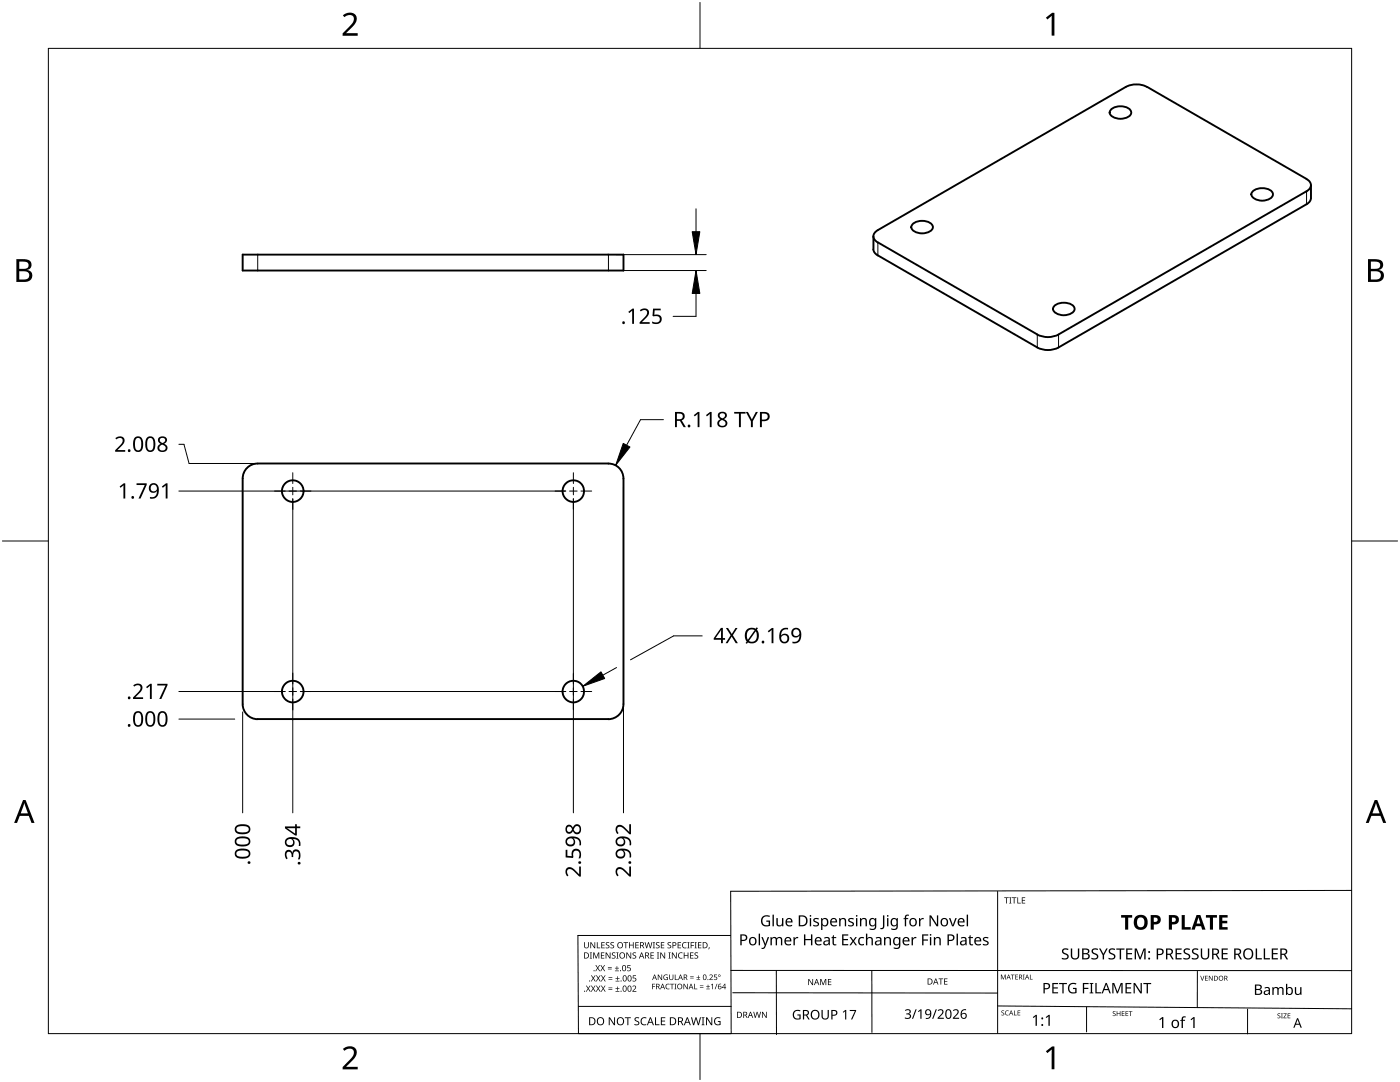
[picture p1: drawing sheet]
<svg xmlns="http://www.w3.org/2000/svg" width="279mm" height="216mm" viewBox="0 0 279 216" stroke-linecap="round" stroke-linejoin="round" font-family="sans-serif">
<path d="M260.8 38.2v2.6M51.4 50.8v3.2M121.4 50.8v3.2M175.2 48.4v2.6M207 66.7v2.6M211.3 66.7v2.6" fill="none" stroke="#000" stroke-width=".2"/>
<g fill="none" stroke="#000" stroke-width=".38">
<path d="M228.9 17.4a4.7 4.7 0 0 0-4.2 0l-49.5 28.5M228.9 17.3l31.8 18.4a1.28 1.28 0 0 1 .9 1.2 1.28 1.28 0 0 1-.8 1.3l-49.6 28.6a4.7 4.7 0 0 1-4.2 0l-31.8-18.4M221.8 21.8a2.92 2.92 0 0 1 3.9 .3 1.33 1.33 0 0 1-1.5 1.6 2.36 2.36 0 0 1-2.8-1.2zM250 38.1a2.99 2.99 0 0 1 4 .3 1.35 1.35 0 0 1-1.5 1.6 2.34 2.34 0 0 1-2.8-1.2zM261.6 36.9v2.6a1.48 1.48 0 0 1-.9 1.3l-49.4 28.5a4.6 4.6 0 0 1-4.3 0l-31.8-18.3M48.4 50.8h76v3.2h-76zM174.3 49.7a1.65 1.65 0 0 0 .9 1.3M174.3 47.1v2.6M175.2 45.9a1.29 1.29 0 0 0-.9 1.3 1.29 1.29 0 0 0 .9 1.2M182.2 44.7a2.92 2.92 0 0 1 3.9 .3 1.34 1.34 0 0 1-1.5 1.5 2.34 2.34 0 0 1-2.7-1.2zM210.5 61a2.99 2.99 0 0 1 3.9 .3 1.35 1.35 0 0 1-1.5 1.5 2.32 2.32 0 0 1-2.8-1.2zM51.4 92.5a2.97 2.97 0 0 0-3 3v45a3 3 0 0 0 3 3"/>
<path d="M121.4 92.5a2.97 2.97 0 0 1 3 3v45a3 3 0 0 1-3 3M121.4 92.5h-70M121.4 143.5h-70"/>
<circle cx="58.4" cy="98" r="2.15"/>
<circle cx="114.4" cy="98" r="2.14"/>
<circle cx="58.4" cy="138" r="2.16"/>
<circle cx="114.4" cy="138" r="2.16"/>
</g>
<g fill="none" stroke="#000" stroke-width=".2">
<path d="M138.9 54v9.1h-4.6M138.9 41.7v4.5M140.9 50.8h-17.9M140.9 54h-17.9M35.7 88.7h1l1 3.8h82.1M58.4 99.6v62.6M112.8 98h-77.1M114.4 99.6v62.6M124.4 97.1v65.1M132.4 83.7h-4.6l-2.7 5.1M56.8 138h-21.1M112.8 138h-52.8"/>
<path d="M123 133.2l-2.7 1.5M140.1 126.9h-5.7l-8.6 4.8M46.8 143.5h-11.1M48.4 142.1v20.1"/>
</g>
<g fill="#000">
<path d="M125.4 62.2l.8-.6h.3v3h-.3v-2.6l-.6 .5zM127.7 61.9a1.01 1.01 0 0 1 1.1-.4 1.01 1.01 0 0 1 .7 1l-.3 .6-1.1 1.2h1.6v.3h-2v-.3l1-1.1a.72 .72 0 0 0 .5-.7 .72 .72 0 0 0-.5-.6l-.8 .2zM130.3 61.6h1.6v.3h-1.2l-.1 .9h.4a.99 .99 0 0 1 1.1 1.1 .99 .99 0 0 1-1.4 .8l-.6-.2v-.4a.88 .88 0 0 0 1 .3 .88 .88 0 0 0 .6-.9 .85 .85 0 0 0-1.3-.4l-.2-.1zM23 87.4a1.01 1.01 0 0 1 1.2-.3 1.01 1.01 0 0 1 .6 1l-.2 .5-1.1 1.2h1.5v.3h-2v-.3l1.1-1.1a.72 .72 0 0 0 .4-.6 .72 .72 0 0 0-.4-.7l-.9 .3zM23.9 97.1l.8-.7h.3v3.1h-.4v-2.7l-.5 .5zM27.2 96.4h2.1v.3l-1.2 2.8h-.5l1.3-2.7h-1.7zM32.3 97.1l.8-.7h.3v3.1h-.3v-2.7l-.6 .5zM138.5 82.8l.8-.6h.3v3h-.4v-2.6l-.5 .5zM140.9 82.8l.8-.6h.3v3h-.3v-2.6l-.6 .5zM146.5 82.2h2.3v.3h-.9v2.7h-.4v-2.7h-1zM148.8 82.2h.5l.7 1.5 .8-1.5h.5l-1.1 1.9v1.1h-.3v-1.1zM26.6 136.8a1.01 1.01 0 0 1 1.1-.4 1.01 1.01 0 0 1 .7 1l-.3 .6-1.1 1.1h1.6v.4h-2.1v-.3l1.1-1.1a.72 .72 0 0 0 .5-.7 .72 .72 0 0 0-.5-.7l-.8 .3z"/>
<path d="M29.2 137.1l.8-.7h.3v3.1h-.4v-2.7l-.5 .5zM31.4 136.4h2v.3l-1.2 2.8h-.4l1.2-2.7h-1.6zM144.9 125.3h.4l.7 1.2 .8-1.2h.4l-.9 1.5 1 1.5h-.5l-.8-1.3-.8 1.3h-.4l1-1.5zM153.2 125.9l.8-.6h.4v3h-.4v-2.6l-.6 .5zM57 169.8a.74 .74 0 0 1 .8-.2 .74 .74 0 0 1 .5 .6 .81 .81 0 0 1 .9-.7 .81 .81 0 0 1 .8 .9l-.2 1.1h-.3a1.08 1.08 0 0 0-.3-1.6 .62 .62 0 0 0-.7 .8v.3h-.3a.7 .7 0 0 0-.1-.7 .7 .7 0 0 0-.7-.3 .89 .89 0 0 0 0 1.3l-.2 .2a1.44 1.44 0 0 1-.2-1.7zM112.9 169.6h.3v1.2h.9a1.02 1.02 0 0 1 .8-1.5 1.02 1.02 0 0 1 1.1 1.4l-.2 .6h-.4a.88 .88 0 0 0 .3-1 .88 .88 0 0 0-.9-.6 .85 .85 0 0 0-.4 1.3l-.1 .2-1.4-.1zM113.1 173.3a1.31 1.31 0 0 1 1.8 .5l.7 .6v-1.5h.3v2h-.3l-1.1-1.1a.72 .72 0 0 0-.7-.4 .72 .72 0 0 0-.6 .4l.3 .9-.3 .2a1.28 1.28 0 0 1-.1-1.6zM123.1 173.3a1.31 1.31 0 0 1 1.8 .5l.7 .6v-1.5h.3v2h-.3l-1.1-1.1a.72 .72 0 0 0-.7-.4 .72 .72 0 0 0-.6 .4l.3 .9-.3 .2a1.28 1.28 0 0 1-.1-1.6zM123.1 164.8a1.31 1.31 0 0 1 1.8 .6l.7 .6v-1.5h.3v2h-.3l-1.1-1.1a.72 .72 0 0 0-.7-.5 .72 .72 0 0 0-.6 .5l.3 .8-.3 .2a1.28 1.28 0 0 1-.1-1.6z"/>
<path d="M26.9 87.3a1.05 1.05 0 0 1 1.3 0 1.05 1.05 0 0 1 .4 1.1v.2a1.18 1.18 0 0 1-1.2 1.6 1.37 1.37 0 0 1-.8-1.8l.1-.7zM27.2 87.6a1.88 1.88 0 0 0 .2 2.3 .71 .71 0 0 0 .8-1 1.17 1.17 0 0 0-.6-1.5z"/>
<path d="M29.4 87.3a1.05 1.05 0 0 1 1.2 0 1.05 1.05 0 0 1 .4 1.1 1.31 1.31 0 0 1-1 1.8 1.22 1.22 0 0 1-1-1.6l.1-.8zM29.6 87.6l-.2 .5v1.1a.6 .6 0 0 0 .6 .7 .6 .6 0 0 0 .6-.7 1.66 1.66 0 0 0-.5-1.8z"/>
<path d="M30 96.7a1.11 1.11 0 0 1 1.3-.1 1.11 1.11 0 0 1 .4 1.4 1.38 1.38 0 0 1-1.8 1.5v-.3a1.01 1.01 0 0 0 1.1-.2 1.01 1.01 0 0 0 .3-1 .94 .94 0 0 1-1.4 .1 .94 .94 0 0 1 .1-1.4zM30 97.4a.7 .7 0 0 0 1.4 0 .7 .7 0 0 0-1.4 0z"/>
<path d="M31.7 87.4l.7-.3a.75 .75 0 0 1 .9 .5 .75 .75 0 0 1-.5 .9 .87 .87 0 0 1 .6 1.2 .87 .87 0 0 1-1.2 .5 .82 .82 0 0 1-.8-.8 .82 .82 0 0 1 .6-.8l-.1-.1a.77 .77 0 0 1-.2-1.1zM31.8 89.4a.6 .6 0 0 0 1.2 0 .6 .6 0 0 0-1.2 0zM31.9 87.9a.5 .5 0 0 0 1 0 .5 .5 0 0 0-1 0z"/>
<path d="M134.7 82.2h.8a.87 .87 0 0 1 1.1 .6 .87 .87 0 0 1-.6 1.1l.9 1.3h-.5l-.7-1.2h-.6v1.2h-.4zM135.1 82.5v1.2h.4a.58 .58 0 0 0 .8-.6 .58 .58 0 0 0-.8-.6z"/>
<path d="M143.4 82.5a.88 .88 0 0 1 1.1-.3 .88 .88 0 0 1 .4 1.1l-.4 .3a.87 .87 0 0 1 .6 1.1 .87 .87 0 0 1-1.2 .6 .82 .82 0 0 1-.7-.8 .82 .82 0 0 1 .6-.9h-.1a.77 .77 0 0 1-.3-1.1zM143.5 84.5a.6 .6 0 0 0 1.2 0 .6 .6 0 0 0-1.2 0zM143.7 83a.5 .5 0 0 0 1 0 .5 .5 0 0 0-1 0z"/>
<path d="M151.7 82.2h.8a.95 .95 0 0 1 1.1 1 .95 .95 0 0 1-1.2 .9h-.4v1.1h-.3zM152 82.5v1.2a.82 .82 0 0 0 1.2-.6 .61 .61 0 0 0-.8-.6z"/>
<path d="M143.9 125.3h.4v2h.4v.4h-.4v.6h-.4v-.6h-1.5v-.4zM143.9 125.7l-1.1 1.6h1.1z"/>
<path d="M149 125.7l.9-.4 .9 .2 .2-.3 .3 .1-.3 .3 .3 .6 .1 .6a1.42 1.42 0 0 1-.6 1.4 1.42 1.42 0 0 1-1.5 0l-.2 .3-.3-.2 .2-.3a2.01 2.01 0 0 1 0-2.3zM150.8 126l-1.3 1.9a1.08 1.08 0 0 0 1.2-.1 1.08 1.08 0 0 0 .3-1.2zM149.4 125.8l-.3 .7 .1 1.2 1.4-2-.7-.1z"/>
<path d="M155.9 125.6l.5-.3h.5h.4v.3a1.03 1.03 0 0 0-1.4 1.2 .96 .96 0 0 1 1.5 .1 .96 .96 0 0 1-.5 1.4 1.09 1.09 0 0 1-1.4-1.3l.1-.7zM155.9 127.4a.66 .66 0 0 0 1.3 0 .66 .66 0 0 0-1.3 0z"/>
<path d="M158.2 125.5a1.06 1.06 0 0 1 1.2-.1 1.06 1.06 0 0 1 .5 1.2 1.42 1.42 0 0 1-1.8 1.7v-.3a1.01 1.01 0 0 0 1.1-.1 1.01 1.01 0 0 0 .3-1 .94 .94 0 0 1-1.4 0 .94 .94 0 0 1 .1-1.4zM158.2 126.2a.7 .7 0 0 0 1.4 0 .7 .7 0 0 0-1.4 0z"/>
<path d="M26.9 142.1a1.05 1.05 0 0 1 1.3 0 1.05 1.05 0 0 1 .4 1.2v.2a1.18 1.18 0 0 1-1.2 1.5 1.37 1.37 0 0 1-.8-1.7l.1-.8zM27.2 142.4l-.2 .5v1.1a.6 .6 0 0 0 .6 .7 .6 .6 0 0 0 .6-.7 1.66 1.66 0 0 0-.5-1.8z"/>
<path d="M29.4 142.1a1.05 1.05 0 0 1 1.2 0 1.05 1.05 0 0 1 .4 1.2v.2a1.18 1.18 0 0 1-1.1 1.5 1.37 1.37 0 0 1-.9-1.7l.1-.7zM29.6 142.4l-.2 .5v1.1a.6 .6 0 0 0 .6 .7 .6 .6 0 0 0 .6-.7 1.66 1.66 0 0 0-.5-1.8z"/>
<path d="M31.8 142.1a1.05 1.05 0 0 1 1.2 0 1.05 1.05 0 0 1 .4 1.2v.2a1.18 1.18 0 0 1-1.1 1.5 1.37 1.37 0 0 1-.9-1.7l.1-.7zM32 142.4l-.2 .5v1.1a.6 .6 0 0 0 .6 .7 .6 .6 0 0 0 .6-.7 1.66 1.66 0 0 0-.4-1.8z"/>
<path d="M47.1 169.7l.5-.3 .8-.1a1.18 1.18 0 0 1 1.6 1.2 1.37 1.37 0 0 1-1.8 .8 1.03 1.03 0 0 1-1.2-.3 1.03 1.03 0 0 1 .1-1.3zM47.3 169.9a.65 .65 0 0 0 0 .9 .65 .65 0 0 0 .8 .2l.9-.1a.6 .6 0 0 0 .7-.6 .6 .6 0 0 0-.7-.6h-1.2z"/>
<path d="M47.1 167.3l.5-.3 .8-.1a1.18 1.18 0 0 1 1.6 1.1 1.37 1.37 0 0 1-1.8 .9 1.03 1.03 0 0 1-1.2-.4 1.03 1.03 0 0 1 .1-1.2zM47.3 167.5a.65 .65 0 0 0 0 .8 .65 .65 0 0 0 .8 .2h.9a.6 .6 0 0 0 .7-.6 .6 .6 0 0 0-.7-.6h-1.2z"/>
<path d="M47.1 164.9l.5-.3 .8-.1a1.18 1.18 0 0 1 1.6 1.1 1.37 1.37 0 0 1-1.8 .9 1.03 1.03 0 0 1-1.2-.4 1.03 1.03 0 0 1 .1-1.2zM47.3 165.1a.65 .65 0 0 0 0 .8 .65 .65 0 0 0 .8 .2h.9a.6 .6 0 0 0 .7-.6 .6 .6 0 0 0-.7-.6h-1.2z"/>
<path d="M57.1 167.4l.5-.3 .6-.1a1.42 1.42 0 0 1 1.7 1.8h-.3a1.01 1.01 0 0 0-.2-1 1.01 1.01 0 0 0-1-.4 .95 .95 0 0 1 0 1.5 .95 .95 0 0 1-1.4-.3 1.02 1.02 0 0 1 .1-1.2zM57.2 168a.66 .66 0 0 0 1.3 0 .66 .66 0 0 0-1.3 0z"/>
<path d="M56.9 164.9h2v-.4h.3v.4h.7v.4h-.7v1.4h-.3l-2-1.4zM57.3 165.2l1.6 1.2v-1.1z"/>
<path d="M113.1 164.7a.76 .76 0 0 1 1.2 .4 .87 .87 0 0 1 1.1-.6 .87 .87 0 0 1 .6 1.2 .82 .82 0 0 1-.8 .8 .82 .82 0 0 1-.9-.7 .82 .82 0 0 1-1.1 .5 .82 .82 0 0 1-.3-1.2zM114.6 165.5a.6 .6 0 0 0 1.2 0 .6 .6 0 0 0-1.2 0zM113.1 165.4a.55 .55 0 0 0 1.1 0 .55 .55 0 0 0-1.1 0z"/>
<path d="M113.1 167.3a1.84 1.84 0 0 1 2.8 .7v.7h-.3a1.01 1.01 0 0 0-.2-1.1 1.01 1.01 0 0 0-1-.3 .95 .95 0 0 1 0 1.5 .95 .95 0 0 1-1.4-.3 1.02 1.02 0 0 1 .1-1.2zM113.2 167.9a.66 .66 0 0 0 1.3 0 .66 .66 0 0 0-1.3 0z"/>
<path d="M123.1 169.7a1.84 1.84 0 0 1 2.8 .7v.7h-.3a1.01 1.01 0 0 0-.2-1 1.01 1.01 0 0 0-1-.4 .95 .95 0 0 1 0 1.5 .95 .95 0 0 1-1.4-.3 1.02 1.02 0 0 1 .1-1.2zM123.2 170.3a.66 .66 0 0 0 1.3 0 .66 .66 0 0 0-1.3 0z"/>
<path d="M123.1 167.3a1.84 1.84 0 0 1 2.8 .7v.7h-.3a1.01 1.01 0 0 0-.2-1.1 1.01 1.01 0 0 0-1-.3 .95 .95 0 0 1 0 1.5 .95 .95 0 0 1-1.4-.3 1.02 1.02 0 0 1 .1-1.2zM123.2 167.9a.66 .66 0 0 0 1.3 0 .66 .66 0 0 0-1.3 0z"/>
<circle cx="124.5" cy="64.4" r=".28"/>
<circle cx="25.8" cy="89.9" r=".28"/>
<circle cx="26.5" cy="99.3" r=".28"/>
<circle cx="137.5" cy="85" r=".28"/>
<circle cx="25.8" cy="139.3" r=".28"/>
<circle cx="152.3" cy="128.1" r=".28"/>
<circle cx="25.8" cy="144.8" r=".28"/>
<circle cx="49.7" cy="172.1" r=".28"/>
<circle cx="59.7" cy="172.2" r=".28"/>
<circle cx="115.7" cy="172.1" r=".27"/>
<circle cx="125.7" cy="172.1" r=".28"/>
</g>
<path d="M138.9 54l.8 4.6h-1.6zM138.1 46.2h1.6l-.8 4.6zM124.4 88.5l1.3 .7-2.8 3.6zM116.3 136.9l3.6-2.8 .8 1.3z" fill="#000" stroke="#000" stroke-width=".2"/>
<path d="M9.7 9.7h260v196.5h-260z" fill="none" stroke="#000" stroke-width=".2"/>
<path d="M139.7 .5v9.2M.5 108h9.2M269.7 108h9.2M139.7 206.2v9.2" fill="none" stroke="#000" stroke-width=".2"/>
<g fill="#000">
<path d="M68.4 3.1a1.64 1.64 0 0 1 2.8 .4 2.52 2.52 0 0 1-1.2 2.2l-.9 .9h2.3v.5h-3v-.4l1.2-1.2a1.95 1.95 0 0 0 .9-2.2 1.23 1.23 0 0 0-1.8 .1zM208.7 3.5l1.3-.9h.4v4.5h-.5v-4l-.9 .8zM68.4 209.3a1.64 1.64 0 0 1 2.8 .4 2.52 2.52 0 0 1-1.2 2.2l-.9 1h2.3v.5h-3v-.5l1.2-1.2a1.95 1.95 0 0 0 .9-2.1 1.23 1.23 0 0 0-1.8 .1zM208.7 209.8l1.3-1h.4v4.6h-.5v-4l-.9 .7z"/>
<path d="M3.3 51.7h1.3a1.28 1.28 0 0 1 1.7 1.3 1.04 1.04 0 0 1-.9 .9 1.23 1.23 0 0 1 1 1.5 1.23 1.23 0 0 1-1.5 .9h-1.6zM3.8 54.1v1.7h1a.86 .86 0 0 0 1-.9 .86 .86 0 0 0-1.1-.8zM3.8 52.2v1.4h.9a.78 .78 0 0 0 1-.7 .78 .78 0 0 0-1.1-.7z"/>
<path d="M273 51.7h1.3a1.28 1.28 0 0 1 1.7 1.3 1.04 1.04 0 0 1-.8 .9 1.23 1.23 0 0 1 1 1.5 1.23 1.23 0 0 1-1.6 .9h-1.6zM273.6 54.1v1.7h.9a.86 .86 0 0 0 1.1-.9 .86 .86 0 0 0-1.1-.8zM273.6 52.2v1.4h.8a.78 .78 0 0 0 1-.7 .78 .78 0 0 0-1.1-.7z"/>
<path d="M4.6 159.6h.5l1.8 4.6h-.6l-.6-1.4h-1.8l-.5 1.4h-.6zM4.8 160.2l-.7 2.1h1.5z"/>
<path d="M274.3 159.6h.6l1.7 4.6h-.6l-.5-1.4h-1.8l-.6 1.4h-.5zM274.6 160.2l-.7 2.1h1.4z"/>
</g>
<path d="M199.1 177.9v28.2M269.7 177.7l-123.9 .1 .1 28.4h-30.5l-.1-19.5h30.5M145.9 193.6l123.8 .1M146.2 198.1l52.9 .1M154.9 193.6l.1 12.8M174 193.6v12.4M239 193.8l-.1 7.3M145.9 200.8h-30.5M199.1 200.7l70.6 .6M216.8 201v4.9M249 201.3v5" fill="none" stroke="#000" stroke-width=".2"/>
<g fill="#000">
<path d="M116.6 188h.1v.8a.32 .32 0 0 0 .3 .3 .32 .32 0 0 0 .3-.3v-.8h.2v.8a.47 .47 0 0 1-.5 .4 .47 .47 0 0 1-.4-.4zM116.9 196.7h.2l.3 .4 .3-.4h.2l-.4 .5 .4 .7h-.2l-.3-.5-.3 .5h-.2l.4-.7zM117.7 190h.4l-.1 .2v.9l.1 .2h-.4l.2-.2v-.9zM117.8 188h.2l.6 1v-1h.2v1.2h-.2l-.7-1 .1 1h-.2zM117.9 196.7h.2l.3 .4 .3-.4h.2l-.4 .5 .4 .7h-.2l-.3-.5-.3 .5h-.2l.4-.7zM117.9 194.6h.2l.3 .5 .3-.5h.2l-.4 .6 .4 .6h-.2l-.3-.5-.3 .5h-.2l.4-.6zM118.4 190h.2l.4 1 .4-1h.2v1.3h-.2l.1-1.1-.5 1.1h-.1l-.4-1.1v1.1h-.1zM119.1 188h.2v1.1h.5v.1h-.7zM118.8 192.6h.2l.3 .5 .3-.5h.1l-.3 .6 .4 .6h-.2l-.3-.5-.3 .5h-.2l.4-.6zM118.9 196.7h.2l.3 .4 .3-.4h.2l-.4 .5 .4 .7h-.2l-.3-.5-.3 .5h-.2l.4-.7zM118.9 194.6h.2l.3 .5 .3-.5h.2l-.4 .6 .4 .6h-.2l-.3-.5-.3 .5h-.2l.4-.6zM119.9 190h.7v.2h-.5v.4h.5v.1h-.5v.4h.5v.2h-.7z"/>
<path d="M120 188h.7v.1h-.5v.4h.5v.1h-.5v.5h.5v.1h-.7zM119.8 192.6h.2l.3 .5 .3-.5h.1l-.3 .6 .4 .6h-.2l-.3-.5-.3 .5h-.2l.4-.6zM119.9 196.7h.2l.3 .4 .3-.4h.1l-.3 .5 .4 .7h-.2l-.3-.5-.3 .5h-.2l.4-.7zM119.9 194.6h.2l.3 .5 .3-.5h.2l-.4 .6 .4 .6h-.2l-.3-.5-.3 .5h-.2l.4-.6zM121.3 193.3h.8v.1h-.8zM121.3 193h.8v.1h-.8zM121.4 197.4h.8v.1h-.8zM121.4 197.1h.8v.1h-.8zM121.4 195.3h.8v.2h-.8zM121.4 195h.8v.1h-.8zM120.9 188.1l.5-.1 .2 .1v.1a.25 .25 0 0 0-.4-.1 .25 .25 0 0 0 0 .4 .42 .42 0 0 1 .4 .5 .42 .42 0 0 1-.7 .2v-.2l.1 .1a.27 .27 0 0 0 .5-.2 .27 .27 0 0 0-.4-.3l-.2-.2zM120.9 190h.1l.7 1.1v-1.1h.1v1.3h-.1l-.7-1v1h-.1z"/>
<path d="M121.9 188.1l.4-.1 .2 .1v.1a.25 .25 0 0 0-.4-.1 .25 .25 0 0 0 0 .4 .42 .42 0 0 1 .5 .5 .42 .42 0 0 1-.7 .2l-.1-.2 .2 .1a.27 .27 0 0 0 .4-.2 .27 .27 0 0 0-.3-.3l-.3-.2zM122.7 193.7h.8v.1h-.8zM122.8 197.8h.8v.1h-.8zM122.8 195.7h.8v.1h-.8zM122.2 190.2l.4-.2 .2 .1v.1a.25 .25 0 0 0-.4-.1 .25 .25 0 0 0 0 .4l.4 .2v.3l-.2 .3-.5-.1v-.1h.2a.27 .27 0 0 0 .4-.1 .27 .27 0 0 0-.4-.3l-.2-.2zM123.1 192.8h.1v.3h.3v.1h-.3v.4h-.1v-.4h-.4v-.1h.4zM123.2 196.9h.1v.3h.3v.1h-.3v.4h-.1v-.4h-.4v-.1h.4zM123.2 194.8h.1v.4h.3v.1h-.3v.3h-.1v-.3h-.4v-.1h.4zM123 190h.4l-.1 .2v.9l.1 .2h-.4l.1-.2v-.9zM124.4 188h.9v.1h-.3v1.1h-.2v-1.1h-.4zM125.2 192.6h.6v.1h-.5v.4a.4 .4 0 0 1 .6 .1 .4 .4 0 0 1-.2 .6 .4 .4 0 0 1-.6-.2 .31 .31 0 0 0 .6 .1 .31 .31 0 0 0-.2-.5l-.3-.1zM125 190h.2l.6 1.1v-1.1h.2v1.3h-.2l-.7-1v1h-.1z"/>
<path d="M125.5 188h.2v.5h.6v-.5h.2v1.2h-.2v-.5h-.6v.5h-.2zM126.3 194.6h.6v.2h-.5v.3a.4 .4 0 0 1 .6 .2 .4 .4 0 0 1-.2 .5 .4 .4 0 0 1-.6-.2 .31 .31 0 0 0 .5 .1 .31 .31 0 0 0-.1-.5h-.3zM126.3 190.2l.4-.2 .3 .1-.1 .1a.25 .25 0 0 0-.4-.1 .25 .25 0 0 0 0 .4l.4 .2 .1 .3-.3 .3-.5-.1v-.1h.2a.27 .27 0 0 0 .4-.1 .27 .27 0 0 0-.3-.3l-.3-.2zM126.2 196.8a.44 .44 0 0 1 .7 0 .44 .44 0 0 1-.3 .7l-.2 .2h.6v.2h-.8l.3-.5a.33 .33 0 0 0 .3-.3 .33 .33 0 0 0-.3-.3l-.2 .1zM126.8 188h.7v.1h-.6v.4h.5v.1h-.5v.5h.6v.1h-.7zM128.7 188h.1l.3 1 .2-1h.2l.3 1 .2-1h.2l-.3 1.2h-.2l-.3-1-.3 1h-.1zM130.1 196.3h.7v.1h-.5v.4h.4v.1h-.4v.5h-.2zM129.8 190h.7v.2h-.5v.4h.5v.1h-.5v.4h.5v.2h-.7zM130.3 188h.4l-.1 .1v1l.1 .1h-.4l.1-.1v-1zM131.1 190h.4l-.1 .2v.9l.1 .2h-.4l.1-.2v-.9zM131 188.1l.4-.1 .2 .1v.1a.25 .25 0 0 0-.4-.1 .25 .25 0 0 0 0 .4 .42 .42 0 0 1 .4 .5 .42 .42 0 0 1-.7 .2v-.2l.1 .1a.27 .27 0 0 0 .5-.2 .27 .27 0 0 0-.4-.3l-.2-.2zM131.3 194.5h.1l.6 .9v-.9h.1v1.1h-.1l-.6-1v1h-.1z"/>
<path d="M131.9 188h.7v.1h-.6v.4h.5v.1h-.5v.5h.6v.1h-.7zM131.8 190h.2l.6 1.1v-1.1h.1v1.3h-.1l-.7-1v1h-.1zM132.5 194.6l.4-.2 .4 .1-.1 .1a.45 .45 0 0 0-.7 .4 .45 .45 0 0 0 .7 .4v-.3h-.3v-.1h.4v.5a.6 .6 0 0 1-.8-.1 .6 .6 0 0 1 0-.8zM133 196.4l.3-.1h.3v.2l-.3-.1a.44 .44 0 0 0-.3 .6 .44 .44 0 0 0 .6 .2 .52 .52 0 0 1-.7 0 .52 .52 0 0 1 .1-.8zM133.4 190h.5l-.2 .2v.9l.2 .2h-.5l.2-.2v-.9zM133.3 188.1l.4-.1 .2 .1v.1a.25 .25 0 0 0-.4-.1 .25 .25 0 0 0 0 .4 .4 .4 0 0 1 .5 .3 .4 .4 0 0 1-.3 .5 .4 .4 0 0 1-.5-.3l.2 .1a.27 .27 0 0 0 .4-.2 .27 .27 0 0 0-.4-.3l-.2-.2zM133.7 196.3h.8v.1h-.3v1h-.2v-1h-.3zM133.5 194.5h.2v.7a.28 .28 0 0 0 .3 .2 .28 .28 0 0 0 .2-.2v-.7h.2v.7a.42 .42 0 0 1-.4 .4 .42 .42 0 0 1-.5-.4zM134.7 194.5h.1v.9h.5v.2h-.6zM134.6 196.3h.4l-.1 .1v.9l.1 .1h-.4l.1-.1v-.9zM134.1 190h.2l.6 1.1v-1.1h.2v1.3h-.2l-.7-1v1h-.1zM135.5 190.2l.4-.2 .3 .1v.1a.49 .49 0 0 0-.7 .5 .49 .49 0 0 0 .7 .4 .52 .52 0 0 1-.7 .1 .52 .52 0 0 1-.2-.6z"/>
<path d="M135.2 188h.7v.1h-.5v.4h.5v.1h-.5v.5h.5v.1h-.7zM136.3 188.2l.4-.2 .3 .1v.1a.49 .49 0 0 0-.7 .4 .49 .49 0 0 0 .7 .5 .53 .53 0 0 1-.7 0 .53 .53 0 0 1-.2-.7zM136.4 196.3h.2l.5 .9v-.9h.2v1.1h-.2l-.6-.9v.9h-.1zM136.5 190h.1v.6h.6v-.6h.2v1.3h-.2v-.6h-.6v.6h-.1zM137.2 188h.4l-.1 .1v1l.1 .1h-.4l.1-.1v-1zM137.7 195.1h.7v.1h-.7zM137.7 194.8h.7v.1h-.7zM137.8 188h.7v.1h-.5v.5h.5v.1h-.5v.5h-.2zM137.7 190h.7v.2h-.5v.4h.5v.1h-.5v.4h.5v.2h-.7zM138.5 196.3h.2v1h.5v.1h-.7zM139 195.4h.7v.2h-.7zM138.6 188h.5l-.2 .1v1l.2 .1h-.5l.2-.1v-1z"/>
<path d="M138.7 190.2l.4-.2 .2 .1v.1a.25 .25 0 0 0-.4-.1 .25 .25 0 0 0 0 .4l.4 .2v.3l-.2 .3-.5-.1v-.1h.2a.27 .27 0 0 0 .4-.1 .27 .27 0 0 0-.4-.3l-.2-.2zM139.3 194.6h.1v.4h.3v.1h-.3v.3h-.1v-.3h-.3v-.1h.3zM139.7 197h.7v.1h-.7zM139.7 196.6h.7v.2h-.7zM139.3 188h.7v.1h-.6v.4h.5v.1h-.5v.5h.6v.1h-.7zM140.9 197.3h.8v.1h-.8zM141.3 196.5h.1v.3h.3v.1h-.3v.3h-.1v-.3h-.4v-.1h.4zM141.5 189h.1l-.2 .4zM141.6 194.6a.39 .39 0 0 1 .6 0 .39 .39 0 0 1-.2 .6l-.3 .2h.6v.2h-.7l.2-.4a.29 .29 0 0 0 .3-.4 .29 .29 0 0 0-.4-.2zM141.9 196.5l.4-.2v1.1h-.1v-1l-.2 .2zM142.5 194.5h.6v.1h-.5v.3h.2a.36 .36 0 0 1 .3 .5 .36 .36 0 0 1-.6 0 .28 .28 0 0 0 .4 0 .28 .28 0 0 0-.1-.4h-.3zM143 196.3h.2l-.4 1.1h-.2z"/>
<path d="M151.9 187h.3l.5 1.4 .5-1.4h.3l-.8 2-.4 .4-.3-.1v-.2h.4l.2-.5zM152.2 182.9l.3-.2 .7-.1 .5 .1-.2 .3a.9 .9 0 0 0-1.3 .7 .9 .9 0 0 0 1.2 .9v-.7h-.5v-.2h.8v1.1a1.19 1.19 0 0 1-1.6-.3 1.19 1.19 0 0 1 .1-1.6zM154.9 183.2h.3v1.1a.44 .44 0 0 0 .6 .3 .44 .44 0 0 0 .3-.6v-.8h.2v1.6h-.2v-.2a.63 .63 0 0 1-.7 .2 .63 .63 0 0 1-.5-.5zM153.8 187h.2v.2a.62 .62 0 0 1 1 0 .58 .58 0 0 1 .7-.2 .58 .58 0 0 1 .4 .6v1h-.2v-1a.4 .4 0 0 0-.5-.4 .4 .4 0 0 0-.3 .5v.9h-.3v-1a.41 .41 0 0 0-.5-.4 .41 .41 0 0 0-.3 .6v.8h-.2zM158.4 187h.2v.3l.3-.3h.4v.2h-.4l-.2 .3-.1 1.1h-.2zM161.6 183.2h.3v1.6h-.3zM160.5 186.4h.2v1h1.1v-1h.3v2.2h-.3v-1h-1.1v1h-.2zM161.3 195.4h.2l.6 1v-1h.2v1.2h-.2l-.7-1 .1 1h-.2zM162.4 183.3l.4-.1 .6 .1-.1 .2-.3-.1a.26 .26 0 0 0-.4 .1 .26 .26 0 0 0 .2 .3l.6 .3 .1 .3a.75 .75 0 0 1-1.2 .4v-.3l.4 .1a.32 .32 0 0 0 .5-.1 .32 .32 0 0 0-.4-.4l-.2-.1a.41 .41 0 0 1-.2-.7zM163.7 195.4h.2l.4 .9 .4-.9h.2v1.2h-.1v-1.1l-.4 1.1h-.2l-.4-1.1v1.1h-.1zM165.2 195.4h.7v.1h-.5v.4h.5v.1h-.5v.4h.5v.2h-.7zM166.3 186.6h.1v.4h.5v.2h-.5v1.1l.2 .1h.3v.2a.48 .48 0 0 1-.8-.5v-.9h-.2v-.1l.3-.1z"/>
<path d="M167.5 183.2h.2v.2a.63 .63 0 0 1 .7-.2 .63 .63 0 0 1 .5 .6v1h-.3v-1a.44 .44 0 0 0-.5-.4 .44 .44 0 0 0-.4 .6v.8h-.2zM168.1 186.4h1.2v.3h-1v.7h.9v.2h-.9v.8h1v.2h-1.2zM169.6 187h.3l.4 .6 .4-.6h.3l-.6 .8 .6 .8h-.3l-.4-.6-.5 .6h-.3l.6-.8zM169.4 183.3l.3-.1 .7 .1-.1 .2-.3-.1a.26 .26 0 0 0-.5 .1 .26 .26 0 0 0 .3 .3l.5 .3 .1 .3a.75 .75 0 0 1-1.1 .4v-.3l.4 .1a.32 .32 0 0 0 .5-.1 .32 .32 0 0 0-.4-.4l-.2-.1a.41 .41 0 0 1-.2-.7zM170.8 183.2h.3v1.6h-.3zM171.5 187.2l.6-.2h.4l-.1 .3a.6 .6 0 0 0-.9 .5 .6 .6 0 0 0 .9 .5v.3l-.4 .1a.88 .88 0 0 1-.7-.6 .88 .88 0 0 1 .2-.9zM171.6 183.2h.2l.1 .2a.63 .63 0 0 1 .7-.2 .63 .63 0 0 1 .4 .6v1h-.3v-1a.44 .44 0 0 0-.5-.4 .44 .44 0 0 0-.3 .6v.8h-.3zM172.8 186.3h.3v.9a.63 .63 0 0 1 .7-.2 .63 .63 0 0 1 .4 .6v1h-.3v-1a.44 .44 0 0 0-.5-.4 .44 .44 0 0 0-.3 .6v.8h-.3zM176.2 182.7h.3v2.1a.56 .56 0 0 1-.8 .6v-.3l.3 .1 .2-.3zM177 183.2h.3v1.6h-.3zM176.4 187h.2l.1 .2a.63 .63 0 0 1 .7-.2 .63 .63 0 0 1 .4 .6v1h-.3v-1a.44 .44 0 0 0-.5-.4 .44 .44 0 0 0-.3 .6v.8h-.3zM180.7 182.6l.3-.1h.4v.3l-.4-.1-.1 .2-.1 .3h.5v.2h-.5v1.4h-.2v-1.4h-.3l.3-.2z"/>
<path d="M181.9 187h.3v.3l.3-.3h.4v.2h-.4l-.2 .3-.1 1.1h-.3zM183.4 183.2h.2l.1 .3 .3-.3h.4l-.1 .2h-.3l-.3 .3v1.1h-.3zM184 186.4h1.2v.3h-.9v.8h.9v.2h-.9v.9h-.3zM185.6 187h.2v1.6h-.2zM185.5 182.7h.3l1.2 1.8v-1.8h.2v2.1h-.3l-1.2-1.8 .1 1.8h-.3zM186.4 187h.2v.2a.63 .63 0 0 1 .7-.2 .63 .63 0 0 1 .5 .6v1h-.3v-1a.44 .44 0 0 0-.6-.4 .44 .44 0 0 0-.3 .6v.8h-.2zM187.3 195.2h.9v.2h-.4v1.1h-.1v-1.1h-.4zM188.4 195.2h.7v.2h-.5v.4h.5v.1h-.5v.4h.5v.2h-.7zM189.4 183.2h.3l.5 1.4 .5-1.4h.2l-.6 1.6h-.3zM193.5 186.6h.2v.4h.5v.2h-.5v1.1l.2 .1h.3l-.1 .2a.48 .48 0 0 1-.7-.5v-.9h-.2v-.1l.2-.1zM196.2 187.1l.4-.1 .7 .1-.1 .2-.4-.1a.26 .26 0 0 0-.4 .1 .26 .26 0 0 0 .3 .3l.5 .3 .1 .3a.75 .75 0 0 1-1.2 .4v-.3l.4 .1a.32 .32 0 0 0 .6-.2 .32 .32 0 0 0-.4-.3l-.2-.1a.41 .41 0 0 1-.3-.7zM199.8 194.5h.1l.3 .8 .3-.8h.2v.9h-.1v-.8l-.4 .8-.3-.8v.8h-.1z"/>
<path d="M200.4 179.1h.9v.1h-.4v1.1h-.1v-1.1h-.4zM201.4 179.1h.5l-.2 .1v1l.2 .1h-.5l.2-.1v-1zM201.7 194.5h.8v.1h-.3v.8h-.2v-.8h-.3zM201.9 179.1h.9v.1h-.3v1.1h-.2v-1.1h-.4zM203 179.1h.2v1h.5v.2h-.7zM202.6 194.5h.6v.1h-.5v.3h.4v.1h-.4v.3h.5v.1h-.6zM204.1 194.5h.4l-.1 .1v.7l.1 .1h-.4l.2-.1v-.7zM203.9 179.1h.7v.1h-.5v.4h.5v.1h-.5v.4h.5v.2h-.7zM205.5 194.5h.2v.8h.4v.1h-.6zM210 196.1h1.2v.3h-.9v.6h.8v.2h-.8v.8h.9v.2h-1.2zM211.4 196.1h1.5v.3h-.6v1.8h-.3v-1.8h-.6zM212 189.5a1.03 1.03 0 0 1 1.2-.2l-.1 .3-.2-.1a.41 .41 0 0 0-.7 .2 .41 .41 0 0 0 .5 .5 .66 .66 0 0 1 .6 .9 .66 .66 0 0 1-1 .4l-.4-.1v-.3l.5 .1a.43 .43 0 0 0 .6-.3 .43 .43 0 0 0-.5-.5 .63 .63 0 0 1-.5-.9z"/>
<path d="M213.4 196.4l.4-.2 .6-.1 .4 .1-.1 .3a.86 .86 0 0 0-1.3 .6 .86 .86 0 0 0 1.2 .9v-.6h-.5v-.3h.8v1a1.13 1.13 0 0 1-1.5-.2 1.13 1.13 0 0 1 0-1.5zM213.7 189.3h.3v1.4a.57 .57 0 0 0 .5 .5 .57 .57 0 0 0 .6-.5v-1.4h.3v1.4a.84 .84 0 0 1-.9 .8 .84 .84 0 0 1-.8-.8zM216.1 196.1h1.2v.3h-.9v.7h.8v.2h-.8v.9h-.3zM217.4 196.1h.8v.2l-.2 .1v1.6l.2 .1v.1h-.8v-.1l.3-.1v-1.6l-.3-.1zM218.6 196.1h.3v1.9h.9v.2h-1.2zM217.9 189.5a1.03 1.03 0 0 1 1.2-.2v.3l-.3-.1a.41 .41 0 0 0-.7 .2 .41 .41 0 0 0 .5 .5 .66 .66 0 0 1 .6 .9 .66 .66 0 0 1-1 .4l-.4-.1v-.3l.5 .1a.43 .43 0 0 0 .6-.3 .43 .43 0 0 0-.5-.5 .63 .63 0 0 1-.5-.9zM219.3 189.3h.3l.6 1 .6-1h.3l-.8 1.3v.8h-.2v-.8zM221.4 189.5a1.03 1.03 0 0 1 1.2-.2l-.1 .3-.3-.1a.41 .41 0 0 0-.7 .2 .41 .41 0 0 0 .5 .5 .66 .66 0 0 1 .6 .9 .66 .66 0 0 1-1 .4l-.4-.1v-.3l.5 .1a.43 .43 0 0 0 .6-.3 .43 .43 0 0 0-.5-.5 .63 .63 0 0 1-.4-.9zM222 196.1h.4l.6 1.7 .7-1.7h.3v2.1h-.2v-1.8l-.7 1.8h-.2l-.7-1.8v1.8h-.2zM222.8 189.3h1.6v.2h-.7v1.9h-.2v-1.9h-.7zM223.7 182.6h2.2v.5h-.7v2.4h-.7v-2.4h-.8zM224.6 196.1h1.2v.3h-.9v.6h.8v.2h-.8v.8h.9v.2h-1.2z"/>
<path d="M224.7 189.3h1.3v.2h-1v.7h.9v.2h-.9v.8h1v.2h-1.3zM226.5 189.3h.4l.6 1.7 .7-1.7h.4v2.1h-.2v-1.9l-.8 1.9h-.2l-.7-1.9v1.9h-.2zM226.2 196.1h.3l1.1 1.8v-1.8h.3v2.1h-.3l-1.1-1.7v1.7h-.3zM228.2 196.1h1.5v.3h-.6v1.8h-.3v-1.8h-.6zM234.6 189.3h1.2v.2h-.9v.7h.9v.2h-.9v.8h.9v.2h-1.2zM235.8 182.6h.6v2.4h1.2v.5h-1.8zM236.3 189.5a1.03 1.03 0 0 1 1.2-.2l-.1 .3-.3-.1a.41 .41 0 0 0-.6 .2 .41 .41 0 0 0 .4 .5 .66 .66 0 0 1 .6 .9 .66 .66 0 0 1-.9 .4l-.4-.1v-.3l.4 .1a.43 .43 0 0 0 .7-.3 .43 .43 0 0 0-.5-.5 .63 .63 0 0 1-.5-.9zM238 189.5a1.03 1.03 0 0 1 1.2-.2l-.1 .3-.3-.1a.41 .41 0 0 0-.6 .2 .41 .41 0 0 0 .4 .5 .66 .66 0 0 1 .6 .9 .66 .66 0 0 1-.9 .4l-.5-.1v-.3l.5 .1a.43 .43 0 0 0 .6-.3 .43 .43 0 0 0-.5-.5 .63 .63 0 0 1-.4-.9zM239.5 194.7h.2l.2 .8 .3-.8h.2l-.4 1h-.1zM240.5 194.7h.5v.1h-.4v.3h.4v.1h-.4v.4h.4v.1h-.5zM239.6 189.3h.3v1.4a.57 .57 0 0 0 .6 .5 .57 .57 0 0 0 .6-.5v-1.4h.2v1.4a.84 .84 0 0 1-.8 .8 .84 .84 0 0 1-.9-.8zM241.2 194.7h.2l.5 .8v-.8h.1v1h-.1l-.5-.8v.8h-.2z"/>
<path d="M240.7 182.6h2.2v.5h-.8v2.4h-.6v-2.4h-.8zM243.3 182.6h1.7v.5h-1.1v.6h1v.5h-1v.8h1.1v.5h-1.7zM243.8 189.3h1.2v.2h-.9v.7h.9v.2h-.9v.8h.9v.2h-1.2zM250.6 189.3h.3v1.9h.9v.2h-1.2zM252.2 189.3h.3v1.9h.9v.2h-1.2zM253.8 189.3h1.2v.2h-.9v.7h.9v.2h-.9v.8h.9v.2h-1.2zM253.9 197h.2l.1 .2a.59 .59 0 0 1 .9 0 .55 .55 0 0 1 .7-.2 .55 .55 0 0 1 .4 .5v1h-.3v-1a.38 .38 0 0 0-.4-.3 .38 .38 0 0 0-.3 .5v.8h-.3v-1a.39 .39 0 0 0-.5-.3 .39 .39 0 0 0-.2 .5v.8h-.3zM258.4 197h.3v1a.42 .42 0 0 0 .5 .3 .42 .42 0 0 0 .3-.5v-.8h.2v1.5h-.2v-.2a.6 .6 0 0 1-.7 .2 .6 .6 0 0 1-.4-.5zM121.5 203h.2l.9 1.3v-1.3h.1v1.6h-.2l-.8-1.3v1.3h-.2zM124.7 203h1.2v.2h-.5v1.4h-.2v-1.4h-.5zM126.7 203.1l.3-.1 .6 .1-.2 .1a.33 .33 0 0 0-.6 .1 .33 .33 0 0 0 .4 .4l.4 .4a.64 .64 0 0 1-1 .4v-.2l.2 .1a.35 .35 0 0 0 .6-.2 .35 .35 0 0 0-.5-.4l-.3-.3zM128 203.2l.6-.2 .4 .1v.1a.64 .64 0 0 0-1 .6 .64 .64 0 0 0 1 .6v.1a.83 .83 0 0 1-1.1-.2 .83 .83 0 0 1 .1-1.1z"/>
<path d="M130.7 203h.2v1.4h.7v.2h-.9zM131.9 203h.9v.2h-.7v.5h.6v.1h-.6v.6h.7v.2h-.9zM137.9 203h.2l.3 1.3 .4-1.3h.2l.4 1.3 .3-1.3h.2l-.4 1.6h-.2l-.4-1.4-.4 1.4h-.2zM140 203h.6l-.2 .1v1.3l.2 .2h-.6l.2-.2v-1.3zM140.9 203h.2l.9 1.3v-1.3h.2v1.6h-.3l-.8-1.3v1.3h-.2zM142.7 203.2l.7-.2 .4 .1-.1 .1a.65 .65 0 0 0-1 .5 .65 .65 0 0 0 .9 .7v-.5h-.3v-.2h.5v.8a.86 .86 0 0 1-1.1-.2 .86 .86 0 0 1 0-1.1zM150.3 201.9h.2l.2 1 .3-1h.2l.3 1 .2-1h.2l-.3 1.2h-.2l-.3-1-.3 1h-.1zM152.1 201.9h.1l.7 1v-1h.1v1.2h-.2l-.6-1v1h-.1zM158.5 201.8l.7-.3 .6 .1-.1 .2a.78 .78 0 0 0-1.2 .6 .78 .78 0 0 0 1 .8v-.6h-.4v-.2h.7v1a1.04 1.04 0 0 1-1.4-.3 1.04 1.04 0 0 1 .1-1.3zM163.9 201.5h.3v1.3a.49 .49 0 0 0 .5 .4 .49 .49 0 0 0 .5-.4v-1.3h.2v1.3a.73 .73 0 0 1-.7 .6 .73 .73 0 0 1-.8-.7zM168.2 201.9l.7-.4v1.9h-.2v-1.6l-.4 .3zM169.6 201.5h1.3l-.8 1.9h-.3l.8-1.7h-1z"/>
<path d="M180.6 201.6a.63 .63 0 0 1 .7-.3 .63 .63 0 0 1 .4 .7l-.3 .3a.54 .54 0 0 1 .4 .7 .54 .54 0 0 1-.7 .3l-.5-.1v-.2l.4 .1a.39 .39 0 0 0 .6-.3 .39 .39 0 0 0-.5-.4h-.2v-.2h.2a.37 .37 0 0 0 .4-.5 .37 .37 0 0 0-.7-.1l-.1 .1zM182.7 201.4h.2l-.7 1.9h-.2zM183.2 201.8l.7-.4v1.9h-.2v-1.7l-.4 .4zM186.7 201.4h.3l-.7 1.9h-.3zM187.1 201.6a.66 .66 0 0 1 1.1 0 .66 .66 0 0 1-.3 1l-.5 .5h1v.2h-1.3v-.2l.7-.7a.45 .45 0 0 0 .2-.7 .45 .45 0 0 0-.7 0zM190.2 201.6a.66 .66 0 0 1 1 0 .66 .66 0 0 1-.2 1l-.5 .5h.9v.2h-1.2v-.2l.6-.7a.45 .45 0 0 0 .2-.7 .45 .45 0 0 0-.7 0zM199.9 201.7l.3-.1 .2 .1v.1a.24 .24 0 0 0-.3-.1 .24 .24 0 0 0-.1 .3 .24 .24 0 0 0 .3 .1 .31 .31 0 0 1 0 .5 .31 .31 0 0 1-.5-.1 .24 .24 0 0 0 .4 .1 .24 .24 0 0 0 0-.4l-.3-.2zM200.7 201.8l.6-.1h-.2a.4 .4 0 0 0-.4 .5 .4 .4 0 0 0 .6 .3 .46 .46 0 0 1-.7-.1 .46 .46 0 0 1 .1-.6zM202.4 201.6h.1v.9h.4v.1h-.5zM203.1 201.6h.5v.1h-.4v.3h.4v.1h-.4v.4h.4v.1h-.5zM206.1 203l.6-.5h.2v2.2h-.2v-1.9l-.4 .3zM208.7 203l.6-.5h.2v2.2h-.3l.1-1.9-.5 .3z"/>
<path d="M222.1 201.9l.3-.1h.2v.1a.24 .24 0 0 0-.3 0 .24 .24 0 0 0-.1 .3 .24 .24 0 0 0 .3 .1 .31 .31 0 0 1 0 .5 .31 .31 0 0 1-.4-.2 .24 .24 0 0 0 .3 .1 .24 .24 0 0 0 .1-.4l-.4-.2zM222.9 201.8h.1v.4h.5v-.4h.1v.9h-.1v-.4h-.5v.4h-.1zM223.9 201.8h.5v.1h-.4v.3h.4v.1h-.4v.3h.4v.1h-.5zM224.6 201.8h.6v.1h-.5v.3h.4v.1h-.4v.3h.5v.1h-.6zM225.3 201.8h.7v.1h-.3v.8h-.1v-.8h-.3zM231.4 203.4l.5-.5h.3v2.2h-.3v-1.9l-.4 .4zM235.9 202.9l.3-.1h.5l-.1 .3-.4-.1-.1 .2v.3h.4v.2h-.4v1.4h-.3v-1.4h-.3v-.1l.3-.1zM237.6 203.4l.6-.5h.2v2.2h-.2v-1.9l-.5 .4zM255 202.3l.3-.1h.2v.2a.24 .24 0 0 0-.3-.1 .24 .24 0 0 0-.1 .3 .24 .24 0 0 0 .3 .1l.1 .2v.2l-.5 .1-.1-.2a.24 .24 0 0 0 .4 .1 .24 .24 0 0 0 0-.3l-.3-.2zM255.7 202.2h.3l-.1 .1v.8l.1 .1h-.3l.1-.1v-.8zM256.1 202.2h.7l-.5 .9h.5v.1h-.7l.5-.9h-.5zM257 202.2h.5v.1h-.4v.3h.4v.1h-.4v.4h.4v.1h-.5z"/>
<path d="M116.6 190h.3a.55 .55 0 0 1 .6 .6 .56 .56 0 0 1-.6 .7h-.3zM116.7 190.2v.9h.2a.43 .43 0 0 0 .5-.5 .41 .41 0 0 0-.5-.4z"/>
<path d="M123.1 188.6a.61 .61 0 0 1 1.2 0 .61 .61 0 0 1-1.2 0zM123.5 188.2l-.1 .4a.45 .45 0 0 0 .6 .4 .45 .45 0 0 0 .1-.8l-.3-.1z"/>
<path d="M123.5 190.7a.61 .61 0 0 1 1.2 0 .61 .61 0 0 1-1.2 0zM123.9 190.3a.47 .47 0 0 0-.1 .7 .47 .47 0 0 0 .7 0v-.1a.45 .45 0 0 0 0-.6 .45 .45 0 0 0-.6 0z"/>
<path d="M124.3 192.6a.5 .5 0 0 1 .6 .2 .5 .5 0 0 1 0 .6 .44 .44 0 0 1-.5 .4 .44 .44 0 0 1-.2-.7zM124.4 192.8a.48 .48 0 0 0-.2 .5 .48 .48 0 0 0 .5 .3l.1-.7-.2-.2z"/>
<path d="M124.4 196.7a.44 .44 0 0 1 .5 .1 .44 .44 0 0 1 .2 .5 .46 .46 0 0 1-.5 .6 .46 .46 0 0 1-.3-.7zM124.5 196.8l-.1 .5a.31 .31 0 0 0 .3 .5 .31 .31 0 0 0 .2-.5l-.1-.5z"/>
<path d="M124.4 194.7a.51 .51 0 0 1 .6 .1 .51 .51 0 0 1 .1 .6 .44 .44 0 0 1-.6 .4 .44 .44 0 0 1-.2-.7zM124.5 194.8l-.1 .1a.48 .48 0 0 0 .4 .8 .53 .53 0 0 0 .2-.5 .53 .53 0 0 0-.4-.4z"/>
<path d="M125.4 196.7a.44 .44 0 0 1 .5 .1 .44 .44 0 0 1 .1 .5 .46 .46 0 0 1-.4 .6 .46 .46 0 0 1-.4-.7zM125.5 196.8l-.1 .5a.31 .31 0 0 0 .2 .5 .31 .31 0 0 0 .3-.5l-.1-.5z"/>
<path d="M125.4 194.7a.51 .51 0 0 1 .6 .1 .51 .51 0 0 1 0 .6 .44 .44 0 0 1-.6 .4 .44 .44 0 0 1-.2-.7zM125.5 194.8l-.1 .1a.48 .48 0 0 0 .4 .8 .53 .53 0 0 0 .1-.5 .53 .53 0 0 0-.4-.4z"/>
<path d="M127.7 188h.4a.35 .35 0 0 1 .4 .2 .35 .35 0 0 1-.2 .5l.3 .5h-.2l-.3-.5h-.2v.5h-.2zM127.9 188.1v.5h.2a.23 .23 0 0 0 .3-.2 .23 .23 0 0 0-.3-.3z"/>
<path d="M128 190h.1l.5 1.3h-.2l-.1-.4h-.5l-.1 .4h-.2zM128 190.2l-.1 .6h.3z"/>
<path d="M128.8 190h.3a.35 .35 0 0 1 .4 .3 .35 .35 0 0 1-.2 .4l.3 .6h-.2l-.2-.5h-.3v.5h-.1zM128.9 190.2v.4h.2a.23 .23 0 0 0 .3-.2 .23 .23 0 0 0-.3-.2z"/>
<path d="M130.6 194.5h.1l.4 1.1h-.1l-.2-.4h-.4l-.1 .4h-.2zM130.6 194.6l-.1 .5h.3z"/>
<path d="M130.9 196.3h.3a.31 .31 0 0 1 .4 .2 .31 .31 0 0 1-.2 .4l.3 .5h-.1l-.3-.5h-.2v.5h-.2zM131.1 196.4v.4h.1a.21 .21 0 0 0 .3-.2 .21 .21 0 0 0-.3-.2z"/>
<path d="M132.2 196.3h.1l.4 1.1h-.1l-.2-.3h-.4l-.1 .3h-.2zM132.2 196.4l-.1 .5h.3z"/>
<path d="M134.2 188h.3a.41 .41 0 0 1 .5 .5 .41 .41 0 0 1-.6 .2v.5h-.2zM134.4 188.1v.5a.29 .29 0 0 0 .4-.2 .29 .29 0 0 0-.4-.3z"/>
<path d="M135.8 194.5h.1l.4 1.1h-.1l-.2-.4h-.4l-.1 .4h-.2zM135.8 194.6l-.2 .5h.4z"/>
<path d="M135.1 196.8a.55 .55 0 0 1 1.1 0 .55 .55 0 0 1-1.1 0zM135.4 196.5l-.1 .3a.41 .41 0 0 0 .5 .4 .41 .41 0 0 0 .3-.5 .41 .41 0 0 0-.5-.3z"/>
<path d="M136.5 194.5h.3a.31 .31 0 0 1 .3 .2 .31 .31 0 0 1-.2 .4l.3 .5h-.1l-.3-.5h-.2v.5h-.1zM136.6 194.6v.4h.2a.21 .21 0 0 0 .2-.2 .21 .21 0 0 0-.3-.2z"/>
<path d="M137.8 196.3h.2l.4 1.1h-.1l-.2-.3h-.4l-.1 .3h-.2zM137.9 196.4l-.2 .5h.4z"/>
<path d="M140.4 194.5a.4 .4 0 0 1 .5 .1 .4 .4 0 0 1 .1 .4 .41 .41 0 0 1-.4 .6 .41 .41 0 0 1-.3-.7zM140.5 194.6l-.1 .4a.28 .28 0 0 0 .2 .4 .28 .28 0 0 0 .3-.4l-.1-.4z"/>
<path d="M140.2 188h.4a.61 .61 0 0 1 .6 .6 .61 .61 0 0 1-.6 .6h-.4zM140.4 188.1v1h.2a.43 .43 0 0 0 .5-.5 .41 .41 0 0 0-.5-.5z"/>
<path d="M143.4 196.4l.5-.1v.1l-.4 .1-.1 .3a.36 .36 0 0 1 .6 .2 .36 .36 0 0 1-.3 .5 .36 .36 0 0 1-.4-.4zM143.4 197.1a.25 .25 0 0 0 .5 0 .25 .25 0 0 0-.5 0z"/>
<path d="M143.3 194.7a.25 .25 0 0 1 .5 0 .25 .25 0 0 1-.5 0zM143.4 194.7a.15 .15 0 0 0 .3 0 .15 .15 0 0 0-.3 0z"/>
<path d="M144.6 196.3h.2v.7h.1l-.1 .4h-.2v-.3h-.5zM144.6 196.4l-.4 .6h.4z"/>
<path d="M147.7 186.4h.6a.66 .66 0 0 1 .8 .7 .81 .81 0 0 1-1.1 .7v.8h-.3zM148 186.7v.8a.52 .52 0 0 0 .7 0 .52 .52 0 0 0 0-.7z"/>
<path d="M149.7 187.2a.81 .81 0 0 1 1.2 .1 .81 .81 0 0 1-.2 1.1 .81 .81 0 0 1-1.2-.2v-.6zM149.9 187.3a.6 .6 0 0 0-.1 .8 .6 .6 0 0 0 .8 .2l.1-.2a.56 .56 0 0 0-.1-.7 .56 .56 0 0 0-.7-.1z"/>
<path d="M156.7 187.2a.71 .71 0 0 1 .9-.2 .71 .71 0 0 1 .3 .9h-1.1a.62 .62 0 0 0 .4 .5 .62 .62 0 0 0 .7-.1v.2l-.6 .2a.87 .87 0 0 1-.7-.6 .87 .87 0 0 1 .1-.9zM157 187.3l-.2 .3h.9l-.3-.4z"/>
<path d="M157 183.4a.71 .71 0 0 1 .8-.2 .71 .71 0 0 1 .4 .9h-1.2a.62 .62 0 0 0 .4 .5 .62 .62 0 0 0 .7-.1v.3l-.5 .1a.87 .87 0 0 1-.8-.6 .87 .87 0 0 1 .2-.9zM157.2 183.5l-.2 .4h.9l-.3-.5z"/>
<path d="M159.4 182.7h.7a.98 .98 0 0 1 1.1 1 1.02 1.02 0 0 1-1.2 1.1h-.6zM159.7 182.9v1.7h.3a.86 .86 0 0 0 .9-.8 .86 .86 0 0 0-.9-.9z"/>
<path d="M162.9 195.3h.1l.5 1.3h-.1l-.2-.4h-.5l-.1 .4h-.2zM163 195.5l-.2 .6h.4z"/>
<path d="M162.8 187.2a.71 .71 0 0 1 .9-.2 .71 .71 0 0 1 .3 .9h-1.1a.62 .62 0 0 0 .3 .5 .62 .62 0 0 0 .7-.1v.2a.89 .89 0 0 1-1.2-.1 .89 .89 0 0 1 .1-1.2zM163 187.3l-.1 .3h.8l-.2-.4z"/>
<path d="M163.9 183.2h.2v.2a.72 .72 0 0 1 1-.1 .72 .72 0 0 1 .2 .9 .68 .68 0 0 1-.4 .6 .68 .68 0 0 1-.8-.2v1h-.2zM164.2 183.5l-.1 .5a.51 .51 0 0 0 .6 .6 .51 .51 0 0 0 .3-.7l-.2-.5z"/>
<path d="M164.5 187.1l.1-.1a.64 .64 0 0 1 1 .5v1.1h-.2v-.2a.56 .56 0 0 1-.8 .3 .56 .56 0 0 1-.2-.8 .56 .56 0 0 1 .7-.3h.3l-.1-.3a.54 .54 0 0 0-.7 0zM164.6 188a.38 .38 0 0 0 .4 .5 .38 .38 0 0 0 .4-.5v-.2z"/>
<path d="M165.9 183.4a.71 .71 0 0 1 .8-.2 .71 .71 0 0 1 .4 .9h-1.2a.62 .62 0 0 0 .4 .5 .62 .62 0 0 0 .7-.1v.3l-.6 .1a.87 .87 0 0 1-.7-.6 .87 .87 0 0 1 .2-.9zM166.1 183.5l-.2 .4h.9l-.3-.5z"/>
<path d="M173.7 183.3l.5-.1 .4 .2 .1-.2h.2v1.7a.82 .82 0 0 1-1.3 .6v-.3l.1 .1a.56 .56 0 0 0 .6 .1 .56 .56 0 0 0 .3-.6v-.2a.72 .72 0 0 1-.9 .1 .72 .72 0 0 1-.3-.9zM173.9 183.5a.6 .6 0 0 0-.2 .8 .6 .6 0 0 0 .8 .2l.1-.4a.49 .49 0 0 0-.1-.6 .49 .49 0 0 0-.6 0z"/>
<path d="M174.8 187.1l.1-.1a.64 .64 0 0 1 1 .5v1.1h-.2v-.2a.56 .56 0 0 1-.8 .3 .56 .56 0 0 1-.2-.8 .56 .56 0 0 1 .7-.3h.3l-.1-.3a.54 .54 0 0 0-.7 0zM174.9 188a.37 .37 0 0 0 .3 .5 .37 .37 0 0 0 .4-.4l.1-.3z"/>
<path d="M178 183.3l.5-.1 .4 .2 .1-.2h.2v1.7a.82 .82 0 0 1-1.3 .6v-.3l.1 .1a.56 .56 0 0 0 .6 .1 .56 .56 0 0 0 .3-.6v-.2a.72 .72 0 0 1-.9 .1 .72 .72 0 0 1-.3-.9zM178.2 183.5a.6 .6 0 0 0-.2 .8 .6 .6 0 0 0 .8 .2l.1-.4a.49 .49 0 0 0-.1-.6 .49 .49 0 0 0-.6 0z"/>
<path d="M178.5 187.1l.5-.1 .4 .2 .1-.2h.2v1.7a.82 .82 0 0 1-1.3 .6v-.3a.62 .62 0 0 0 .7 .1 .62 .62 0 0 0 .3-.7 .71 .71 0 0 1-.9 .1 .71 .71 0 0 1-.3-.9zM178.7 187.3a.62 .62 0 0 0-.2 .8 .62 .62 0 0 0 .7 .3 .62 .62 0 0 0 .2-.8 .62 .62 0 0 0-.7-.3z"/>
<path d="M180.3 187.2a.71 .71 0 0 1 .9-.2 .71 .71 0 0 1 .3 .9h-1.1a.62 .62 0 0 0 .4 .5 .62 .62 0 0 0 .6-.1v.2a.89 .89 0 0 1-1.1-.1 .89 .89 0 0 1 0-1.2zM180.5 187.3l-.1 .3h.8l-.2-.4z"/>
<path d="M181.7 183.4a.77 .77 0 0 1 .8-.2 .77 .77 0 0 1 .5 .8 .81 .81 0 0 1-1.1 .8 .81 .81 0 0 1-.3-1.3zM181.9 183.5l-.2 .5a.52 .52 0 0 0 .6 .6 .52 .52 0 0 0 .4-.7 .48 .48 0 0 0-.3-.5 .48 .48 0 0 0-.5 .1z"/>
<path d="M185.1 195.2h.4a.55 .55 0 0 1 .6 .6 .56 .56 0 0 1-.6 .7h-.4zM185.3 195.4v.9h.2a.43 .43 0 0 0 .4-.5 .41 .41 0 0 0-.4-.4z"/>
<path d="M186.7 195.2h.1l.5 1.3h-.2l-.1-.4h-.5l-.1 .4h-.2zM186.8 195.4l-.2 .5h.3z"/>
<path d="M187.9 183.4a.77 .77 0 0 1 .9-.2 .77 .77 0 0 1 .4 .8 .81 .81 0 0 1-1.1 .8 .81 .81 0 0 1-.3-1.3zM188.2 183.5l-.2 .5a.52 .52 0 0 0 .6 .6 .52 .52 0 0 0 .3-.7 .48 .48 0 0 0-.2-.5 .48 .48 0 0 0-.5 .1z"/>
<path d="M189.1 186.4h.6a.66 .66 0 0 1 .8 .7 .81 .81 0 0 1-1.1 .7v.8h-.3zM189.4 186.7v.8a.52 .52 0 0 0 .7 0 .52 .52 0 0 0 0-.7z"/>
<path d="M191.3 183.4a.71 .71 0 0 1 .9-.2 .71 .71 0 0 1 .3 .9h-1.1a.62 .62 0 0 0 .4 .5 .62 .62 0 0 0 .6-.1v.3a.89 .89 0 0 1-1.1-.2 .89 .89 0 0 1 0-1.2zM191.5 183.5l-.1 .4h.8l-.2-.5z"/>
<path d="M191.8 187.1l.1-.1a.64 .64 0 0 1 1 .5v1.1h-.2v-.2a.56 .56 0 0 1-.8 .3 .56 .56 0 0 1-.3-.8 .56 .56 0 0 1 .8-.3h.2v-.3a.54 .54 0 0 0-.8 0zM191.9 188a.37 .37 0 0 0 .3 .5 .37 .37 0 0 0 .4-.4v-.3z"/>
<path d="M194.6 187.2a.71 .71 0 0 1 .9-.2 .71 .71 0 0 1 .3 .9h-1.1a.62 .62 0 0 0 .4 .5 .62 .62 0 0 0 .7-.1v.2a.89 .89 0 0 1-1.2-.1 .89 .89 0 0 1 0-1.2zM194.8 187.3l-.1 .3h.8l-.2-.4z"/>
<path d="M201.2 194.5l.5 .9-.2-.3h-.4l-.2 .3zM201.3 194.6l-.2 .4h.3z"/>
<path d="M203.4 194.5h.2a.28 .28 0 0 1 .4 .2 .28 .28 0 0 1-.2 .3l.3 .4h-.2l-.2-.4h-.2v.4h-.1zM203.5 194.6v.3h.1a.19 .19 0 0 0 .3-.1 .19 .19 0 0 0-.3-.2z"/>
<path d="M204.9 194.5l.5 .9-.2-.3h-.4l-.3 .3zM205 194.6l-.2 .4h.3z"/>
<path d="M208.2 196.1h.6a.65 .65 0 0 1 .8 .7 .65 .65 0 0 1-.9 .6h-.2v.8h-.3zM208.5 196.4v.8a.5 .5 0 0 0 .7-.1 .5 .5 0 0 0 0-.6z"/>
<path d="M216 189.3h.6a.56 .56 0 0 1 .8 .2 .56 .56 0 0 1-.4 .8 .59 .59 0 0 1 .5 .7 .59 .59 0 0 1-.8 .4h-.7zM216.2 190.4v.8h.5a.41 .41 0 0 0 .5-.4 .41 .41 0 0 0-.5-.4zM216.2 189.5v.7h.4a.37 .37 0 0 0 .5-.4 .37 .37 0 0 0-.5-.3z"/>
<path d="M220.6 196.1h.3l.8 2.1h-.3l-.2-.6h-.9l-.2 .6h-.3zM220.8 196.4l-.4 .9h.7z"/>
<path d="M226.6 182.9a1.47 1.47 0 0 1 1.9-.1 1.47 1.47 0 0 1 .5 1.9 1.45 1.45 0 0 1-2 .7 1.45 1.45 0 0 1-.6-2zM227.2 183.2a1.1 1.1 0 0 0 .5 1.8 1.02 1.02 0 0 0 .7-1 1.02 1.02 0 0 0-.7-.9z"/>
<path d="M229.6 182.6h1a.99 .99 0 0 1 1 1.1 .99 .99 0 0 1-1.3 .8v1h-.7zM230.3 183.1v.9a.48 .48 0 0 0 .7-.3 .48 .48 0 0 0-.5-.6z"/>
<path d="M230.8 189.3h.6a.69 .69 0 0 1 .8 .7 .69 .69 0 0 1-.8 .6h-.3v.8h-.3zM231.1 189.5v.9a.52 .52 0 0 0 .7-.1 .52 .52 0 0 0 0-.7z"/>
<path d="M232.7 189.3h.6a.63 .63 0 0 1 .8 .4 .63 .63 0 0 1-.4 .8l.6 .9h-.4l-.5-.9h-.4v.9h-.3zM233 189.5v.8h.3a.42 .42 0 0 0 .5-.4 .42 .42 0 0 0-.5-.4z"/>
<path d="M233.3 182.6h.9a.99 .99 0 0 1 1.1 1.1 .99 .99 0 0 1-1.4 .8v1h-.6zM233.9 183.1v.9a.48 .48 0 0 0 .7-.3 .48 .48 0 0 0-.4-.6z"/>
<path d="M238.8 182.6h.8l1 2.9h-.7l-.2-.7h-1.1l-.2 .7h-.6zM239.2 183l-.4 1.3h.8z"/>
<path d="M241.9 189.3h.6a.63 .63 0 0 1 .8 .4 .63 .63 0 0 1-.4 .8l.6 .9h-.4l-.5-.9h-.4v.9h-.3zM242.2 189.5v.8h.3a.42 .42 0 0 0 .5-.4 .42 .42 0 0 0-.5-.4z"/>
<path d="M242.3 194.7h.3a.49 .49 0 0 1 .5 .5 .49 .49 0 0 1-.5 .5h-.3zM242.4 194.8v.8l.3-.1 .2-.2v-.3z"/>
<path d="M243.2 195.2a.49 .49 0 0 1 .9 0 .49 .49 0 0 1-.9 0zM243.4 195.2a.36 .36 0 0 0 .7 0 .36 .36 0 0 0-.7 0z"/>
<path d="M244.3 194.7h.3a.28 .28 0 0 1 .3 .2 .28 .28 0 0 1-.1 .3l.2 .5h-.1l-.2-.4h-.2v.4h-.2zM244.5 194.8v.4h.1a.19 .19 0 0 0 .2-.2 .19 .19 0 0 0-.2-.2z"/>
<path d="M246.3 189.3h.6a.63 .63 0 0 1 .8 .4 .63 .63 0 0 1-.4 .8l.6 .9h-.4l-.5-.9h-.4v.9h-.3zM246.6 189.5v.8h.3a.42 .42 0 0 0 .5-.4 .42 .42 0 0 0-.5-.4z"/>
<path d="M248.4 189.5a1.1 1.1 0 0 1 1.5 0 1.1 1.1 0 0 1 .1 1.5 1.08 1.08 0 0 1-1.5 .3 1.08 1.08 0 0 1-.3-1.5zM248.6 189.6a.9 .9 0 0 0-.2 1.1 .9 .9 0 0 0 .9 .5 .88 .88 0 0 0 .5-1.1 .88 .88 0 0 0-1.1-.6z"/>
<path d="M250.4 196.4h.6a.54 .54 0 0 1 .8 .3 .54 .54 0 0 1-.4 .7 .56 .56 0 0 1 .5 .7 .56 .56 0 0 1-.7 .4h-.8zM250.7 197.5v.8h.4a.39 .39 0 0 0 .5-.4 .39 .39 0 0 0-.5-.4zM250.7 196.7v.6h.4a.36 .36 0 0 0 .5-.3 .36 .36 0 0 0-.5-.3z"/>
<path d="M252.4 197.1l.2-.1a.55 .55 0 0 1 .8 .5v1h-.1l-.1-.2a.53 .53 0 0 1-.7 .3 .53 .53 0 0 1-.3-.7 .53 .53 0 0 1 .7-.3h.3l-.1-.4-.7 .1zM252.5 197.9a.37 .37 0 0 0 .4 .5 .37 .37 0 0 0 .3-.5v-.1z"/>
<path d="M255.5 189.3h.6a.63 .63 0 0 1 .8 .4 .63 .63 0 0 1-.4 .8l.6 .9h-.3l-.6-.9h-.4v.9h-.3zM255.8 189.5v.8h.3a.42 .42 0 0 0 .5-.4 .42 .42 0 0 0-.5-.4z"/>
<path d="M256.6 196.3h.3v.9a.68 .68 0 0 1 .9-.1 .68 .68 0 0 1 .2 .8 .64 .64 0 0 1-.4 .6 .64 .64 0 0 1-.7-.2l-.1 .2h-.2zM257 197.3l-.1 .3a.49 .49 0 0 0 .4 .7 .49 .49 0 0 0 .5-.7l-.3-.4z"/>
<path d="M117.6 203h.5a.79 .79 0 0 1 .7 .8 .79 .79 0 0 1-.8 .8h-.4zM117.8 203.2v1.2h.2a.62 .62 0 0 0 .6-.6 .62 .62 0 0 0-.6-.6z"/>
<path d="M119.3 203.2a.77 .77 0 0 1 1.1 .1 .77 .77 0 0 1-.1 1.1 .77 .77 0 0 1-1.1-.2l-.1-.6zM119.5 203.3a.63 .63 0 0 0-.2 .8 .63 .63 0 0 0 .9 .2l.1-.1a.61 .61 0 0 0 0-.8 .61 .61 0 0 0-.8-.1z"/>
<path d="M123.3 203.2a.77 .77 0 0 1 1.1 .1 .77 .77 0 0 1-.1 1.1 .77 .77 0 0 1-1.1-.2l-.1-.6zM123.5 203.3a.63 .63 0 0 0-.2 .8 .63 .63 0 0 0 .8 .2l.1-.1a.61 .61 0 0 0 .1-.8 .61 .61 0 0 0-.8-.1z"/>
<path d="M129.7 203h.2l.6 1.6h-.2l-.2-.5h-.6l-.2 .5h-.2zM129.8 203.2l-.2 .7h.5z"/>
<path d="M133.7 203h.5a.79 .79 0 0 1 .8 .8 .79 .79 0 0 1-.9 .8h-.4zM133.9 203.2v1.2h.2a.62 .62 0 0 0 .6-.6 .62 .62 0 0 0-.6-.6z"/>
<path d="M135.3 203h.4a.45 .45 0 0 1 .6 .3 .45 .45 0 0 1-.3 .6l.4 .7h-.2l-.4-.7h-.3v.7h-.2zM135.5 203.2v.5h.2a.3 .3 0 0 0 .4-.3 .3 .3 0 0 0-.4-.2z"/>
<path d="M137.1 203h.2l.6 1.6h-.2l-.2-.5h-.6l-.2 .5h-.2zM137.2 203.2l-.3 .7h.5z"/>
<path d="M147.1 201.9h.4a.54 .54 0 0 1 .6 .6 .56 .56 0 0 1-.7 .6h-.3zM147.2 202v1h.2a.43 .43 0 0 0 .5-.5 .41 .41 0 0 0-.5-.5z"/>
<path d="M148.3 201.9h.4a.35 .35 0 0 1 .4 .2 .35 .35 0 0 1-.2 .5l.3 .5h-.2l-.3-.5h-.2v.5h-.2zM148.5 202v.5h.2a.23 .23 0 0 0 .3-.3 .23 .23 0 0 0-.3-.2z"/>
<path d="M149.7 201.9h.1l.5 1.2h-.1l-.2-.4h-.5l-.1 .4h-.2zM149.8 202l-.2 .6h.4z"/>
<path d="M160.2 201.5h.6a.55 .55 0 0 1 .6 .4 .55 .55 0 0 1-.3 .7l.5 .8h-.3l-.4-.8h-.4v.8h-.3zM160.5 201.7v.7h.3a.36 .36 0 0 0 .4-.3 .36 .36 0 0 0-.5-.4z"/>
<path d="M162 201.8a.93 .93 0 0 1 1.3 0 .93 .93 0 0 1-.1 1.4 .93 .93 0 0 1-1.3-.1l-.1-.7zM162.2 201.9a.78 .78 0 0 0-.2 .9 .78 .78 0 0 0 .8 .4 .75 .75 0 0 0 .5-1 .75 .75 0 0 0-1.1-.3z"/>
<path d="M165.9 201.5h.5a.57 .57 0 0 1 .7 .6 .7 .7 0 0 1-1 .6v.7h-.2zM166.1 201.7v.8a.44 .44 0 0 0 .7-.1 .44 .44 0 0 0-.1-.6z"/>
<path d="M184.8 201.5a.76 .76 0 0 1 .9 .1 .76 .76 0 0 1 .1 1 .82 .82 0 0 1-1 .7v-.2h.4l.3-.2 .1-.5a.59 .59 0 0 1-.8 0 .59 .59 0 0 1 0-.9zM184.8 202a.45 .45 0 0 0 .9 0 .45 .45 0 0 0-.9 0z"/>
<path d="M188.9 201.5a.72 .72 0 0 1 .9 .1 .72 .72 0 0 1 .1 .9 .68 .68 0 0 1-.7 .8 .68 .68 0 0 1-.6-1zM189 201.7a1.04 1.04 0 0 0 .3 1.4 .96 .96 0 0 0 0-1.5z"/>
<path d="M192 201.6l.3-.2a.33 .33 0 0 1 .5 .2l-.6 .1-.3 .6a.61 .61 0 0 1 1 .2 .61 .61 0 0 1-.4 .8 .61 .61 0 0 1-.8-.5v-.7zM191.9 202.7a.45 .45 0 0 0 .9 0 .45 .45 0 0 0-.9 0z"/>
<path d="M201.7 201.6l.5 1-.2-.3h-.4l-.2 .3zM201.8 201.8l-.2 .4h.4z"/>
<path d="M234 203.7a.77 .77 0 0 1 .9-.2 .77 .77 0 0 1 .4 .8 .81 .81 0 0 1-1.1 .8 .81 .81 0 0 1-.3-1.3zM234.3 203.8a.6 .6 0 0 0-.2 .8 .6 .6 0 0 0 .8 .2l.1-.2a.56 .56 0 0 0 0-.7 .56 .56 0 0 0-.7-.1z"/>
<path d="M258.9 203.2h.2l.7 1.9h-.2l-.3-.6h-.7l-.2 .6h-.3zM259 203.4l-.3 .9h.6z"/>
<circle cx="116.7" cy="197.8" r=".11"/>
<circle cx="117.7" cy="195.7" r=".11"/>
<circle cx="118.6" cy="193.7" r=".11"/>
<circle cx="123.8" cy="193.7" r=".11"/>
<circle cx="123.9" cy="197.8" r=".11"/>
<circle cx="124" cy="195.7" r=".11"/>
<circle cx="141.3" cy="195.5" r=".1"/>
<circle cx="161.8" cy="182.7" r=".17"/>
<circle cx="171" cy="182.7" r=".17"/>
<circle cx="177.2" cy="182.7" r=".17"/>
<circle cx="185.7" cy="186.5" r=".17"/>
<circle cx="229.4" cy="191.3" r=".2"/>
<circle cx="229.4" cy="190" r=".2"/>
<circle cx="208" cy="204.5" r=".2"/>
<circle cx="208" cy="203.2" r=".2"/>
</g>
<path d="M151.5 186.3v2.3M154.3 182.5v2.3M191 186.3v2.3M193.1 182.5v2.3" fill="none" stroke="#000" stroke-width=".27"/>
<g fill="none" stroke="#000" stroke-width=".2">
<path d="M56.9 98h-2.1M57.7 98h1.5M58.4 99.5v2.1M58.4 94.3v2.2M58.4 97.2v1.5M59.9 98h2.2M112.9 98h-2.1M113.7 98h1.5M114.4 94.3v2.2M114.4 97.2v1.5M114.4 99.5v2.1M115.9 98h2.2"/>
<path d="M56.9 138h-2.1M57.7 138h1.5M58.4 139.5v2.1M58.4 134.3v2.2M58.4 137.2v1.5M59.9 138h2.2M112.9 138h-2.1M113.7 138h1.5M114.4 134.3v2.2M114.4 137.2v1.5M114.4 139.5v2.1M115.9 138h2.2"/>
</g>
</svg>
